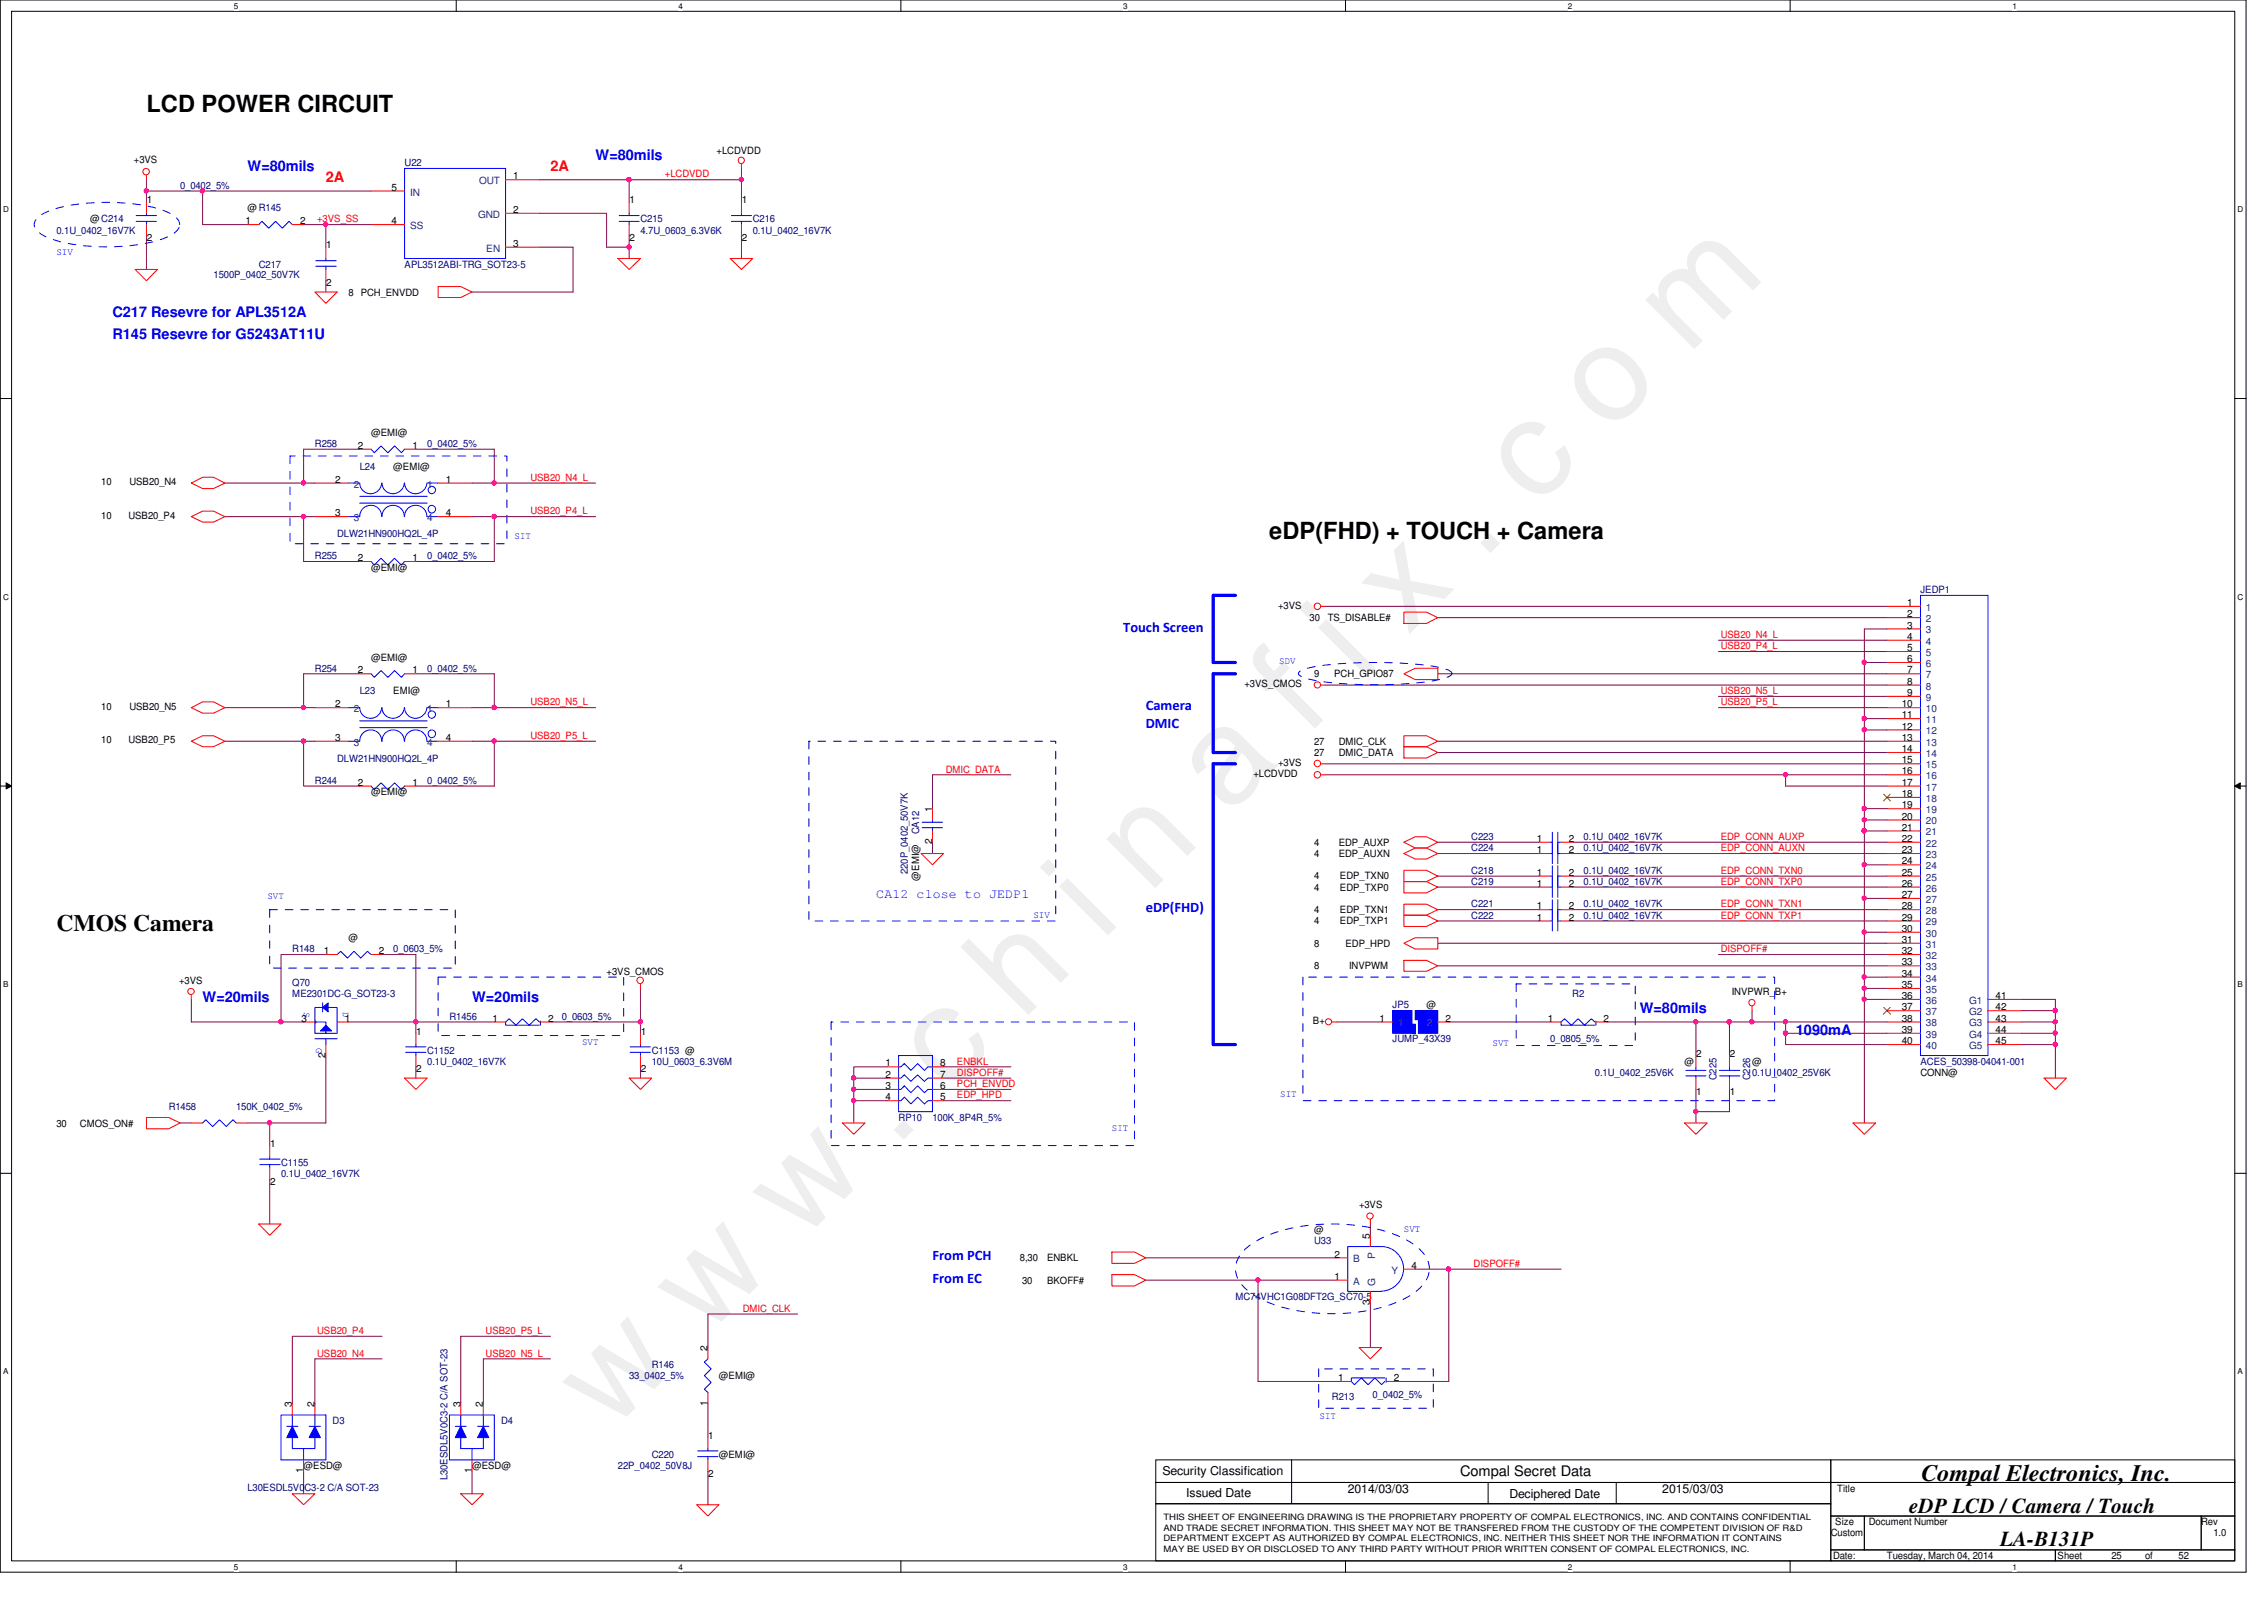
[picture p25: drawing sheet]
<svg xmlns="http://www.w3.org/2000/svg" width="297mm" height="210mm" viewBox="0 0 297 210" stroke-linecap="round" stroke-linejoin="round" font-family="sans-serif">
<defs><g id="words">
<text font-size="17.6" fill="#f0f" x="80.1" y="188" transform="rotate(-45 80.1 188)">w w w . c h i n a f i x . c o m</text>
<g font-size="3.1">
<text x="19.2" y="14.7">LCD POWER CIRCUIT</text>
<text x="166.5" y="70.7">eDP(FHD) + TOUCH + Camera</text>
<text x="7.4" y="122.2">CMOS Camera</text>
<text x="252.1" y="194.3">Compal Electronics, Inc.</text>
</g>
<g font-size="2.8">
<text x="250.5" y="198.5">eDP LCD / Camera / Touch</text>
<text x="262.4" y="202.9">LA-B131P</text>
</g>
<g font-size="1.9" fill="#00f">
<text x="32.5" y="22.4">W=80mils</text>
<text x="78.1" y="21">W=80mils</text>
<text x="14.8" y="41.6">C217 Resevre for APL3512A</text>
<text x="14.8" y="44.5">R145 Resevre for G5243AT11U</text>
<text x="147.4" y="82.8">Touch Screen</text>
<text x="150.3" y="93.2">Camera</text>
<text x="150.3" y="95.5">DMIC</text>
<text x="150.3" y="119.7">eDP(FHD)</text>
<text x="26.6" y="131.4">W=20mils</text>
<text x="61.9" y="131.4">W=20mils</text>
<text x="215.1" y="132.9">W=80mils</text>
<text x="235.6" y="135.7">1090mA</text>
<text x="122.3" y="165.4">From PCH</text>
<text x="122.3" y="168.3">From EC</text>
</g>
<g font-size="1.9" fill="#f00">
<text x="42.8" y="23.9">2A</text>
<text x="72.2" y="22.4">2A</text>
</g>
<text font-size="1.9" x="191.6" y="193.7">Compal Secret Data</text>
<text font-size="1.7" fill="#00f" x="115" y="117.8">CA12 close to JEDP1</text>
<g font-size="1.6">
<text x="152.5" y="193.5">Security Classification</text>
<text x="155.6" y="196.3">Issued Date</text>
<text x="176.8" y="195.9">2014/03/03</text>
<text x="198" y="196.5">Deciphered Date</text>
<text x="218.1" y="195.9">2015/03/03</text>
</g>
<g font-size="1.3">
<text x="17.6" y="21.4">+3VS</text>
<text x="67.3" y="23.5">1</text>
<text x="94" y="20.2">+LCDVDD</text>
<text x="11.9" y="29.2">@C214</text>
<text x="19.3" y="26.7">1</text>
<text x="32.2" y="29.4">1</text>
<text x="32.5" y="27.7">@R145</text>
<text x="39.4" y="29.4">2</text>
<text x="51.3" y="25">5</text>
<text x="51.3" y="29.4">4</text>
<text x="67.3" y="27.9">2</text>
<text x="82.6" y="26.7">1</text>
<text x="97.3" y="26.7">1</text>
<text x="19.3" y="31.7">2</text>
<text x="42.8" y="32.6">1</text>
<text x="67.3" y="32.4">3</text>
<text x="82.6" y="31.7">2</text>
<text x="97.3" y="31.7">2</text>
<text x="42.8" y="37.5">2</text>
<text x="45.7" y="38.8">8 PCH_ENVDD</text>
<text x="46.9" y="58.9">2</text>
<text x="48.7" y="57.2">@EMI@</text>
<text x="54.1" y="58.9">1</text>
<text x="13.3" y="63.7">10</text>
<text x="17" y="63.7">USB20_N4</text>
<text x="44" y="63.3">2</text>
<text x="51.6" y="61.6">@EMI@</text>
<text x="58.5" y="63.3">1</text>
<text x="13.3" y="68.1">10</text>
<text x="16.8" y="68.1">USB20_P4</text>
<text x="44" y="67.7">3</text>
<text x="58.5" y="67.7">4</text>
<text x="46.9" y="73.6">2</text>
<text x="48.7" y="74.8">@EMI@</text>
<text x="54.1" y="73.6">1</text>
<text x="167.7" y="79.9">+3VS</text>
<text x="171.8" y="81.5">30</text>
<text x="174.2" y="81.5">TS_DISABLE#</text>
<text x="250.2" y="79.5">1</text>
<text x="250.2" y="81">2</text>
<text x="250.2" y="82.5">3</text>
<text x="250.2" y="83.9">4</text>
<text x="46.9" y="88.3">2</text>
<text x="48.7" y="86.7">@EMI@</text>
<text x="54.1" y="88.3">1</text>
<text x="172.4" y="88.9">9</text>
<text x="175" y="88.9">PCH_GPIO87</text>
<text x="250.2" y="85.4">5</text>
<text x="250.2" y="86.9">6</text>
<text x="250.2" y="88.3">7</text>
<text x="250.2" y="89.8">8</text>
<text x="13.3" y="93.1">10</text>
<text x="17" y="93.1">USB20_N5</text>
<text x="44" y="92.8">2</text>
<text x="51.6" y="91.1">EMI@</text>
<text x="58.5" y="92.8">1</text>
<text x="163.3" y="90.2">+3VS_CMOS</text>
<text x="249.5" y="92.8">10</text>
<text x="249.5" y="94.2">11</text>
<text x="249.5" y="95.7">12</text>
<text x="250.2" y="91.3">9</text>
<text x="13.3" y="97.5">10</text>
<text x="16.8" y="97.5">USB20_P5</text>
<text x="44" y="97.2">3</text>
<text x="58.5" y="97.2">4</text>
<text x="164.5" y="102">+LCDVDD</text>
<text x="167.7" y="100.5">+3VS</text>
<text x="172.4" y="99.1">27</text>
<text x="172.4" y="97.7">27</text>
<text x="175.6" y="99.1">DMIC_DATA</text>
<text x="175.6" y="97.7">DMIC_CLK</text>
<text x="249.5" y="97.2">13</text>
<text x="249.5" y="98.7">14</text>
<text x="249.5" y="100.2">15</text>
<text x="249.5" y="101.6">16</text>
<text x="46.9" y="103.1">2</text>
<text x="48.7" y="104.3">@EMI@</text>
<text x="54.1" y="103.1">1</text>
<text x="122.3" y="106.6" transform="rotate(-90 122.3 106.6)">1</text>
<text x="249.5" y="103.1">17</text>
<text x="249.5" y="104.6">18</text>
<text x="249.5" y="106">19</text>
<text x="249.5" y="107.5">20</text>
<text x="122.3" y="110.8" transform="rotate(-90 122.3 110.8)">2</text>
<text x="172.4" y="111">4</text>
<text x="172.4" y="112.4">4</text>
<text x="175.6" y="111">EDP_AUXP</text>
<text x="175.6" y="112.4">EDP_AUXN</text>
<text x="201.6" y="111.9">1</text>
<text x="201.6" y="110.4">1</text>
<text x="205.8" y="111.9">2</text>
<text x="205.8" y="110.4">2</text>
<text x="249.5" y="109">21</text>
<text x="249.5" y="110.4">22</text>
<text x="249.5" y="111.9">23</text>
<text x="249.5" y="113.4">24</text>
<text x="120.6" y="115.5" transform="rotate(-90 120.6 115.5)">@EMI@</text>
<text x="172.4" y="119.8">4</text>
<text x="172.4" y="115.4">4</text>
<text x="172.4" y="116.8">4</text>
<text x="175.8" y="119.8">EDP_TXN1</text>
<text x="175.8" y="115.4">EDP_TXN0</text>
<text x="175.8" y="116.8">EDP_TXP0</text>
<text x="201.6" y="114.9">1</text>
<text x="201.6" y="119.3">1</text>
<text x="201.6" y="116.3">1</text>
<text x="205.8" y="114.9">2</text>
<text x="205.8" y="119.3">2</text>
<text x="205.8" y="116.3">2</text>
<text x="249.5" y="114.9">25</text>
<text x="249.5" y="116.3">26</text>
<text x="249.5" y="117.8">27</text>
<text x="249.5" y="119.3">28</text>
<text x="42.5" y="125.2">1</text>
<text x="45.7" y="123.5">@</text>
<text x="49.7" y="125.2">2</text>
<text x="172.4" y="121.2">4</text>
<text x="172.4" y="124.2">8</text>
<text x="175.8" y="121.2">EDP_TXP1</text>
<text x="176.5" y="124.2">EDP_HPD</text>
<text x="201.6" y="120.8">1</text>
<text x="205.8" y="120.8">2</text>
<text x="249.5" y="120.8">29</text>
<text x="249.5" y="122.3">30</text>
<text x="249.5" y="123.7">31</text>
<text x="249.5" y="125.2">32</text>
<text x="23.5" y="129.1">+3VS</text>
<text x="79.6" y="127.9">+3VS_CMOS</text>
<text x="172.4" y="127.2">8</text>
<text x="177" y="127.2">INVPWM</text>
<text x="227.2" y="130.6">INVPWR_B+</text>
<text x="249.5" y="126.7">33</text>
<text x="249.5" y="128.1">34</text>
<text x="249.5" y="129.6">35</text>
<text x="249.5" y="131.1">36</text>
<text x="261.8" y="131.1">41</text>
<text x="39.6" y="134">3</text>
<text x="45.3" y="134">1</text>
<text x="54.6" y="135.7">1</text>
<text x="64.6" y="134">1</text>
<text x="71.9" y="134">2</text>
<text x="84.1" y="135.7">1</text>
<text x="172.3" y="134.4">B+</text>
<text x="181" y="134">1</text>
<text x="187.2" y="132.3">@</text>
<text x="189.7" y="134">2</text>
<text x="203.1" y="134">1</text>
<text x="210.4" y="134">2</text>
<text x="249.5" y="132.5">37</text>
<text x="249.5" y="134">38</text>
<text x="249.5" y="135.5">39</text>
<text x="249.5" y="137">40</text>
<text x="261.8" y="132.5">42</text>
<text x="261.8" y="134">43</text>
<text x="261.8" y="135.5">44</text>
<text x="261.8" y="137">45</text>
<text x="42.7" y="138.8" transform="rotate(-90 42.7 138.8)">2</text>
<text x="54.6" y="140.7">2</text>
<text x="84.1" y="140.7">2</text>
<text x="116.2" y="139.9">1</text>
<text x="116.2" y="141.4">2</text>
<text x="116.2" y="142.9">3</text>
<text x="123.4" y="139.9">8</text>
<text x="123.4" y="141.4">7</text>
<text x="123.4" y="142.9">6</text>
<text x="221" y="139.7">@</text>
<text x="222.5" y="143.6">1</text>
<text x="222.5" y="138.6">2</text>
<text x="226.9" y="143.6">1</text>
<text x="226.9" y="138.6">2</text>
<text x="229.9" y="139.7">@</text>
<text x="252" y="141.1">CONN@</text>
<text x="7.4" y="147.8">30</text>
<text x="10.5" y="147.8">CMOS_ON#</text>
<text x="116.2" y="144.4">4</text>
<text x="123.4" y="144.4">5</text>
<text x="35.4" y="150.5">1</text>
<text x="35.4" y="155.4">2</text>
<text x="172.4" y="161.8">@</text>
<text x="178.3" y="158.5">+3VS</text>
<text x="133.8" y="165.4">8,30</text>
<text x="137.4" y="165.4">ENBKL</text>
<text x="175.1" y="165">2</text>
<text x="175.1" y="167.9">1</text>
<text x="179.7" y="162.5" transform="rotate(-90 179.7 162.5)">5</text>
<text x="185.2" y="166.5">4</text>
<text x="134.1" y="168.4">30</text>
<text x="137.4" y="168.4">BKOFF#</text>
<text x="179.7" y="171.2" transform="rotate(-90 179.7 171.2)">3</text>
<text x="92.8" y="177.2" transform="rotate(-90 92.8 177.2)">2</text>
<text x="38.3" y="184.6" transform="rotate(-90 38.3 184.6)">3</text>
<text x="41.3" y="184.6" transform="rotate(-90 41.3 184.6)">2</text>
<text x="60.4" y="184.6" transform="rotate(-90 60.4 184.6)">3</text>
<text x="63.4" y="184.6" transform="rotate(-90 63.4 184.6)">2</text>
<text x="92.8" y="184.4" transform="rotate(-90 92.8 184.4)">1</text>
<text x="94.3" y="180.9">@EMI@</text>
<text x="175.6" y="181.2">1</text>
<text x="182.9" y="181.2">2</text>
<text x="92.9" y="188.7">1</text>
<text x="94.3" y="191.2">@EMI@</text>
<text x="39.8" y="193.3" transform="rotate(-90 39.8 193.3)">1</text>
<text x="39.8" y="192.7">@ESD@</text>
<text x="61.9" y="193.3" transform="rotate(-90 61.9 193.3)">1</text>
<text x="61.9" y="192.7">@ESD@</text>
<text x="92.9" y="193.7">2</text>
<text x="241" y="195.8">Title</text>
<text x="240.2" y="201.5">Custom</text>
<text x="240.8" y="200.1">Size</text>
<text x="245.2" y="200.1">Document Number</text>
<text x="288.8" y="200.1">Rev</text>
<text x="290.4" y="201.5">1.0</text>
<text x="240.5" y="204.5">Date:</text>
<text x="247.6" y="204.5">Tuesday, March 04, 2014</text>
<text x="270" y="204.5">Sheet</text>
<text x="277" y="204.5">25</text>
<text x="281.4" y="204.5">of</text>
<text x="285.8" y="204.5">52</text>
</g>
<g font-size="1.3" fill="#000080">
<text x="53.1" y="21.8">U22</text>
<text x="23.6" y="24.8">0_0402_5%</text>
<text x="84" y="29.2">C215</text>
<text x="98.8" y="29.2">C216</text>
<text x="7.4" y="30.6">0.1U_0402_16V7K</text>
<text x="33.9" y="35.1">C217</text>
<text x="53.1" y="35.1">APL3512ABI-TRG_SOT23-5</text>
<text x="84" y="30.6">4.7U_0603_6.3V6K</text>
<text x="98.8" y="30.6">0.1U_0402_16V7K</text>
<text x="28" y="36.5">1500P_0402_50V7K</text>
<text x="41.3" y="58.6">R258</text>
<text x="56" y="58.6">0_0402_5%</text>
<text x="47.2" y="61.6">L24</text>
<text x="44.2" y="70.4">DLW21HN900HQ2L_4P</text>
<text x="41.3" y="73.4">R255</text>
<text x="56" y="73.4">0_0402_5%</text>
<text x="252" y="77.8">JEDP1</text>
<text x="41.3" y="88.1">R254</text>
<text x="56" y="88.1">0_0402_5%</text>
<text x="47.2" y="91.1">L23</text>
<text x="44.2" y="99.9">DLW21HN900HQ2L_4P</text>
<text x="41.3" y="102.8">R244</text>
<text x="56" y="102.8">0_0402_5%</text>
<text x="120.6" y="109.5" transform="rotate(-90 120.6 109.5)">CA12</text>
<text x="193" y="111.7">C224</text>
<text x="193" y="110.2">C223</text>
<text x="207.8" y="111.7">0.1U_0402_16V7K</text>
<text x="207.8" y="110.2">0.1U_0402_16V7K</text>
<text x="119.1" y="114.6" transform="rotate(-90 119.1 114.6)">220P_0402_50V7K</text>
<text x="193" y="114.6">C218</text>
<text x="193" y="119">C221</text>
<text x="193" y="116.1">C219</text>
<text x="207.8" y="114.6">0.1U_0402_16V7K</text>
<text x="207.8" y="119">0.1U_0402_16V7K</text>
<text x="207.8" y="116.1">0.1U_0402_16V7K</text>
<text x="38.4" y="124.9">R148</text>
<text x="51.6" y="124.9">0_0603_5%</text>
<text x="193" y="120.5">C222</text>
<text x="207.8" y="120.5">0.1U_0402_16V7K</text>
<text x="38.4" y="129.4">Q70</text>
<text x="38.4" y="130.9">ME2301DC-G_SOT23-3</text>
<text x="206.3" y="130.9">R2</text>
<text x="59" y="133.8">R1456</text>
<text x="73.7" y="133.8">0_0603_5%</text>
<text x="182.7" y="132.3">JP5</text>
<text x="182.7" y="136.7">JUMP_43X39</text>
<text x="203.4" y="136.7">0_0805_5%</text>
<text x="56" y="138.2">C1152</text>
<text x="56" y="139.7">0.1U_0402_16V7K</text>
<text x="85.5" y="138.2">C1153 @</text>
<text x="85.5" y="139.7">10U_0603_6.3V6M</text>
<text x="209.3" y="141.1">0.1U_0402_25V6K</text>
<text x="225.2" y="141.7" transform="rotate(-90 225.2 141.7)">C225</text>
<text x="229.6" y="141.7" transform="rotate(-90 229.6 141.7)">C226</text>
<text x="229.9" y="141.1">0.1U_0402_25V6K</text>
<text x="252" y="139.7">ACES_50398-04041-001</text>
<text x="22.1" y="145.6">R1458</text>
<text x="31" y="145.6">150K_0402_5%</text>
<text x="117.9" y="147">RP10</text>
<text x="122.3" y="147">100K_8P4R_5%</text>
<text x="36.9" y="153">C1155</text>
<text x="36.9" y="154.4">0.1U_0402_16V7K</text>
<text x="172.4" y="163.2">U33</text>
<text x="162.1" y="170.6">MC74VHC1G08DFT2G_SC70-5</text>
<text x="85.5" y="179.5">R146</text>
<text x="82.5" y="180.9">33_0402_5%</text>
<text x="174.7" y="183.7">R213</text>
<text x="180.1" y="183.4">0_0402_5%</text>
<text x="43.6" y="186.8">D3</text>
<text x="65.7" y="186.8">D4</text>
<text x="85.5" y="191.2">C220</text>
<text x="32.5" y="195.7">L30ESDL5V0C3-2 C/A SOT-23</text>
<text x="58.7" y="194.2" transform="rotate(-90 58.7 194.2)">L30ESDL5V0C3-2 C/A SOT-23</text>
<text x="81.1" y="192.7">22P_0402_50V8J</text>
</g>
<g font-size="1.3" fill="#f00">
<text x="87.2" y="23.3">+LCDVDD</text>
<text x="41.6" y="29.2">+3VS_SS</text>
<text x="69.6" y="63.1">USB20_N4_L</text>
<text x="69.6" y="67.5">USB20_P4_L</text>
<text x="225.8" y="83.7">USB20_N4_L</text>
<text x="225.8" y="85.2">USB20_P4_L</text>
<text x="69.6" y="92.5">USB20_N5_L</text>
<text x="225.8" y="91.1">USB20_N5_L</text>
<text x="225.8" y="92.5">USB20_P5_L</text>
<text x="69.6" y="96.9">USB20_P5_L</text>
<text x="124.1" y="101.3">DMIC_DATA</text>
<text x="225.8" y="111.7">EDP_CONN_AUXN</text>
<text x="225.8" y="110.2">EDP_CONN_AUXP</text>
<text x="225.8" y="119">EDP_CONN_TXN1</text>
<text x="225.8" y="114.6">EDP_CONN_TXN0</text>
<text x="225.8" y="116.1">EDP_CONN_TXP0</text>
<text x="225.8" y="120.5">EDP_CONN_TXP1</text>
<text x="225.8" y="124.9">DISPOFF#</text>
<text x="125.6" y="139.7">ENBKL</text>
<text x="125.6" y="141.1">DISPOFF#</text>
<text x="125.6" y="142.6">PCH_ENVDD</text>
<text x="125.6" y="144.1">EDP_HPD</text>
<text x="193.3" y="166.2">DISPOFF#</text>
<text x="97.4" y="172.1">DMIC_CLK</text>
<text x="41.6" y="178">USB20_N4</text>
<text x="41.6" y="175">USB20_P4</text>
<text x="63.7" y="175">USB20_P5_L</text>
<text x="63.7" y="178">USB20_N5_L</text>
</g>
<g font-size="1.3" fill="#004080">
<text x="53.8" y="25.7">IN</text>
<text x="62.7" y="28.6">GND</text>
<text x="62.9" y="24.2">OUT</text>
<text x="53.8" y="30.1">SS</text>
<text x="63.8" y="33">EN</text>
<text x="46.4" y="64">2</text>
<text x="56" y="64">1</text>
<text x="46.4" y="68.4">3</text>
<text x="56" y="68.4">4</text>
<text x="252.7" y="80.1">1</text>
<text x="252.7" y="81.6">2</text>
<text x="252.7" y="83.1">3</text>
<text x="252.7" y="84.6">4</text>
<text x="252.7" y="86.1">5</text>
<text x="252.7" y="87.5">6</text>
<text x="252.7" y="89">7</text>
<text x="46.4" y="93.4">2</text>
<text x="56" y="93.4">1</text>
<text x="252.7" y="90.5">8</text>
<text x="252.7" y="91.9">9</text>
<text x="252.7" y="93.4">10</text>
<text x="252.7" y="94.9">11</text>
<text x="46.4" y="97.8">3</text>
<text x="56" y="97.8">4</text>
<text x="252.7" y="96.4">12</text>
<text x="252.7" y="97.8">13</text>
<text x="252.7" y="99.3">14</text>
<text x="252.7" y="100.8">15</text>
<text x="252.7" y="102.2">16</text>
<text x="252.7" y="103.7">17</text>
<text x="252.7" y="105.2">18</text>
<text x="252.7" y="106.7">19</text>
<text x="252.7" y="108.2">20</text>
<text x="252.7" y="109.6">21</text>
<text x="252.7" y="111.1">22</text>
<text x="252.7" y="112.6">23</text>
<text x="252.7" y="114">24</text>
<text x="252.7" y="115.5">25</text>
<text x="252.7" y="117">26</text>
<text x="252.7" y="118.4">27</text>
<text x="252.7" y="119.9">28</text>
<text x="252.7" y="121.4">29</text>
<text x="252.7" y="122.9">30</text>
<text x="252.7" y="124.3">31</text>
<text x="252.7" y="125.8">32</text>
<text x="252.7" y="127.3">33</text>
<text x="252.7" y="128.8">34</text>
<text x="252.7" y="130.3">35</text>
<text x="252.7" y="131.7">36</text>
<text x="258.4" y="131.7">G1</text>
<text x="183.4" y="134.7">1</text>
<text x="187.2" y="134.7">2</text>
<text x="252.7" y="133.2">37</text>
<text x="252.7" y="134.7">38</text>
<text x="252.7" y="136.1">39</text>
<text x="252.7" y="137.6">40</text>
<text x="258.4" y="133.2">G2</text>
<text x="258.4" y="134.7">G3</text>
<text x="258.4" y="136.1">G4</text>
<text x="258.4" y="137.6">G5</text>
<text x="177.5" y="165.6">B</text>
<text x="180.4" y="165.1" transform="rotate(-90 180.4 165.1)">P</text>
<text x="182.6" y="167.1">Y</text>
<text x="177.5" y="168.5">A</text>
<text x="180.4" y="168.7" transform="rotate(-90 180.4 168.7)">G</text>
</g>
<g font-size="1.3" fill="#00f">
<text x="7.4" y="33.5">SIV</text>
<text x="67.5" y="70.7">SIT</text>
<text x="167.8" y="87.1">SDV</text>
<text x="35.1" y="117.9">SVT</text>
<text x="135.6" y="120.4">SIV</text>
<text x="39.9" y="132.8" transform="rotate(90 39.9 132.8)">S</text>
<text x="41.5" y="137.5" transform="rotate(90 41.5 137.5)">G</text>
<text x="45" y="132.8" transform="rotate(90 45 132.8)">D</text>
<text x="76.4" y="137">SVT</text>
<text x="195.8" y="137.2">SVT</text>
<text x="168" y="144">SIT</text>
<text x="145.9" y="148.4">SIT</text>
<text x="184.2" y="161.6">SVT</text>
<text x="173.1" y="186.1">SIT</text>
</g>
<g font-size="1.1">
<text x="30.7" y="1.1">5</text>
<text x="89" y="1.1">4</text>
<text x="147.4" y="1.1">3</text>
<text x="205.7" y="1.1">2</text>
<text x="264" y="1.1">1</text>
<text x=".4" y="27.9">D</text>
<text x="293.6" y="27.9">D</text>
<text x=".4" y="78.7">C</text>
<text x="293.6" y="78.7">C</text>
<text x=".4" y="129.5">B</text>
<text x="293.6" y="129.5">B</text>
<text x=".4" y="180.3">A</text>
<text x="293.6" y="180.3">A</text>
<text x="152.7" y="203.6">MAY BE USED BY OR DISCLOSED TO ANY THIRD PARTY WITHOUT PRIOR WRITTEN CONSENT OF COMPAL ELECTRONICS, INC.</text>
<text x="152.7" y="202.2">DEPARTMENT EXCEPT AS AUTHORIZED BY COMPAL ELECTRONICS, INC. NEITHER THIS SHEET NOR THE INFORMATION IT CONTAINS</text>
<text x="152.7" y="199.4">THIS SHEET OF ENGINEERING DRAWING IS THE PROPRIETARY PROPERTY OF COMPAL ELECTRONICS, INC. AND CONTAINS CONFIDENTIAL</text>
<text x="152.7" y="200.8">AND TRADE SECRET INFORMATION. THIS SHEET MAY NOT BE TRANSFERED FROM THE CUSTODY OF THE COMPETENT DIVISION OF R&amp;D</text>
<text x="30.7" y="205.9">5</text>
<text x="89" y="205.9">4</text>
<text x="147.4" y="205.9">3</text>
<text x="205.7" y="205.9">2</text>
<text x="264" y="205.9">1</text>
</g>
</g></defs>
<path d="M0 0h294.7v206.3h-294.7zM1.5 1.5h291.7v203.3h-291.7z" fill="none" stroke="#000" stroke-width=".13"/>
<g fill="#fff">
<path d="M30.7 .2h.6v1.2h-.6z"/>
<path d="M30.7 204.9h.6v1.2h-.6z"/>
</g>
<path d="M59.9 0v1.5M59.9 204.8v1.5" fill="none" stroke="#000" stroke-width=".13"/>
<g fill="#fff">
<path d="M89 .2h.6v1.2h-.6z"/>
<path d="M89 204.9h.6v1.2h-.6z"/>
</g>
<path d="M118.2 0v1.5M118.2 204.8v1.5" fill="none" stroke="#000" stroke-width=".13"/>
<g fill="#fff">
<path d="M147.4 .2h.6v1.2h-.6z"/>
<path d="M147.4 204.9h.6v1.2h-.6z"/>
</g>
<path d="M176.5 0v1.5M176.5 204.8v1.5" fill="none" stroke="#000" stroke-width=".13"/>
<g fill="#fff">
<path d="M205.7 .2h.6v1.2h-.6z"/>
<path d="M205.7 204.9h.6v1.2h-.6z"/>
</g>
<path d="M234.9 0v1.5M234.9 204.8v1.5" fill="none" stroke="#000" stroke-width=".13"/>
<g fill="#fff">
<path d="M264 .2h.6v1.2h-.6z"/>
<path d="M264 204.9h.6v1.2h-.6z"/>
<path d="M.4 26.9h.8v1.2h-.8z"/>
<path d="M293.6 26.9h.7v1.2h-.7z"/>
<path d="M.4 77.7h.8v1.2h-.8z"/>
<path d="M293.6 77.7h.7v1.2h-.7z"/>
</g>
<path d="M0 52.3h1.5M293.2 52.3h1.5" fill="none" stroke="#000" stroke-width=".13"/>
<g fill="#fff">
<path d="M.4 128.5h.7v1.2h-.7z"/>
<path d="M293.6 128.5h.7v1.2h-.7z"/>
</g>
<path d="M0 103.1h1.5M.8 102.7l.7 .4-.7 .4zM293.2 103.1l.7-.4v.8zM293.2 103.1h1.5" fill="none" stroke="#000" stroke-width=".13"/>
<path d="M.8 102.7l.7 .4-.7 .4zM293.2 103.1l.7-.4v.8z" fill="#000"/>
<g fill="#fff">
<path d="M.4 179.3h.7v1.2h-.7z"/>
<path d="M293.6 179.3h.7v1.2h-.7z"/>
</g>
<path d="M0 153.9h1.5M293.2 153.9h1.5" fill="none" stroke="#000" stroke-width=".13"/>
<path d="M39.8 29.5h3M70.8 23.6h11.7M97.3 23.6v2.9M41.3 178.3h8.8M39.8 193v3M61.9 193v3" fill="none" stroke="#800040" stroke-width=".13"/>
<circle cx="97.2" cy="23.6" r=".29" fill="#f0f"/>
<circle cx="97.2" cy="23.6" r=".29" fill="none" stroke="#f0f" stroke-width=".13"/>
<path d="M82.5 23.6h14.8" fill="none" stroke="#800040" stroke-width=".13"/>
<circle cx="82.5" cy="23.6" r=".29" fill="#f0f"/>
<circle cx="82.5" cy="23.6" r=".29" fill="none" stroke="#f0f" stroke-width=".13"/>
<path d="M19.2 30.9v4.4M26.6 25.1v4.4M42.8 36.8v1.5M48.7 29.5h-5.9v2.9M61.9 38.3h13.3M82.5 23.6v2.9M97.3 22.1v1.5M38.4 175.3v8.9M92.9 193v4.4" fill="none" stroke="#800040" stroke-width=".13"/>
<circle cx="42.7" cy="29.4" r=".29" fill="#f0f"/>
<circle cx="42.7" cy="29.4" r=".29" fill="none" stroke="#f0f" stroke-width=".13"/>
<path d="M19.2 23.6v1.5M234.3 134.1h13.3M234.3 137h13.3M244.6 128.2v1.5h3M63.4 178.3v5.9" fill="none" stroke="#800040" stroke-width=".13"/>
<circle cx="244.6" cy="128.2" r=".29" fill="#f0f"/>
<circle cx="244.6" cy="128.2" r=".29" fill="none" stroke="#f0f" stroke-width=".13"/>
<path d="M19.2 25.1h7.4M26.6 29.5h5.9M269.7 137v4.4" fill="none" stroke="#800040" stroke-width=".13"/>
<circle cx="19.2" cy="25" r=".29" fill="#f0f"/>
<circle cx="19.2" cy="25" r=".29" fill="none" stroke="#f0f" stroke-width=".13"/>
<path d="M19.2 25.1v1.4M26.6 25.1h22.1" fill="none" stroke="#800040" stroke-width=".13"/>
<circle cx="26.6" cy="25" r=".29" fill="#f0f"/>
<circle cx="26.6" cy="25" r=".29" fill="none" stroke="#f0f" stroke-width=".13"/>
<path d="M188.6 81h59M265.2 135.6h4.5" fill="none" stroke="#800040" stroke-width=".13"/>
<circle cx="269.6" cy="135.5" r=".29" fill="#f0f"/>
<circle cx="269.6" cy="135.5" r=".29" fill="none" stroke="#f0f" stroke-width=".13"/>
<path d="M244.6 95.8v10.3" fill="none" stroke="#800040" stroke-width=".13"/>
<circle cx="244.6" cy="95.7" r=".29" fill="#f0f"/>
<circle cx="244.6" cy="95.7" r=".29" fill="none" stroke="#f0f" stroke-width=".13"/>
<path d="M244.6 106.1v1.5" fill="none" stroke="#800040" stroke-width=".13"/>
<circle cx="244.6" cy="106.1" r=".29" fill="#f0f"/>
<circle cx="244.6" cy="106.1" r=".29" fill="none" stroke="#f0f" stroke-width=".13"/>
<path d="M265.2 132.6h4.5M269.7 134.1v1.5" fill="none" stroke="#800040" stroke-width=".13"/>
<circle cx="269.6" cy="132.6" r=".29" fill="#f0f"/>
<circle cx="269.6" cy="132.6" r=".29" fill="none" stroke="#f0f" stroke-width=".13"/>
<path d="M265.2 134.1h4.5" fill="none" stroke="#800040" stroke-width=".13"/>
<circle cx="269.6" cy="134" r=".29" fill="#f0f"/>
<circle cx="269.6" cy="134" r=".29" fill="none" stroke="#f0f" stroke-width=".13"/>
<path d="M265.2 137h4.5" fill="none" stroke="#800040" stroke-width=".13"/>
<circle cx="269.6" cy="137" r=".29" fill="#f0f"/>
<circle cx="269.6" cy="137" r=".29" fill="none" stroke="#f0f" stroke-width=".13"/>
<path d="M244.6 131.1v16.2M265.2 131.1h4.5" fill="none" stroke="#800040" stroke-width=".13"/>
<circle cx="244.6" cy="131.1" r=".29" fill="#f0f"/>
<circle cx="244.6" cy="131.1" r=".29" fill="none" stroke="#f0f" stroke-width=".13"/>
<path d="M173.9 101.6h73.7M234.3 103.1h13.3M244.6 106.1h3M244.6 107.6h3" fill="none" stroke="#800040" stroke-width=".13"/>
<circle cx="244.6" cy="107.5" r=".29" fill="#f0f"/>
<circle cx="244.6" cy="107.5" r=".29" fill="none" stroke="#f0f" stroke-width=".13"/>
<path d="M244.6 107.6v1.4h3" fill="none" stroke="#800040" stroke-width=".13"/>
<circle cx="244.6" cy="109" r=".29" fill="#f0f"/>
<circle cx="244.6" cy="109" r=".29" fill="none" stroke="#f0f" stroke-width=".13"/>
<path d="M244.6 129.7v1.4h3" fill="none" stroke="#800040" stroke-width=".13"/>
<circle cx="244.6" cy="129.6" r=".29" fill="#f0f"/>
<circle cx="244.6" cy="129.6" r=".29" fill="none" stroke="#f0f" stroke-width=".13"/>
<path d="M188.6 97.2h59M247.6 82.5h-3v4.4h3M247.6 94.3h-3v1.5h3M269.7 135.6v1.4M269.7 131.1v3M38.4 175.3h11.7M41.3 178.3v5.9M60.5 175.3h11.7" fill="none" stroke="#800040" stroke-width=".13"/>
<circle cx="244.6" cy="94.3" r=".29" fill="#f0f"/>
<circle cx="244.6" cy="94.3" r=".29" fill="none" stroke="#f0f" stroke-width=".13"/>
<path d="M244.6 86.9v7.4" fill="none" stroke="#800040" stroke-width=".13"/>
<circle cx="244.6" cy="86.9" r=".29" fill="#f0f"/>
<circle cx="244.6" cy="86.9" r=".29" fill="none" stroke="#f0f" stroke-width=".13"/>
<path d="M29.5 97.2h10.3M29.5 92.8h10.3M64.9 97.2h13.2M225.5 91.4h22.1M225.5 92.8h22.1M173.9 100.2h73.7M60.5 175.3v8.9M63.4 178.3h8.8" fill="none" stroke="#800040" stroke-width=".13"/>
<circle cx="64.8" cy="97.2" r=".29" fill="#f0f"/>
<circle cx="64.8" cy="97.2" r=".29" fill="none" stroke="#f0f" stroke-width=".13"/>
<path d="M64.9 92.8h13.2" fill="none" stroke="#800040" stroke-width=".13"/>
<circle cx="64.8" cy="92.8" r=".29" fill="#f0f"/>
<circle cx="64.8" cy="92.8" r=".29" fill="none" stroke="#f0f" stroke-width=".13"/>
<path d="M41.3 97.2h-1.5v5.9h7.4M64.9 97.2v5.9h-10.3" fill="none" stroke="#800040" stroke-width=".13"/>
<circle cx="39.8" cy="97.2" r=".29" fill="#f0f"/>
<circle cx="39.8" cy="97.2" r=".29" fill="none" stroke="#f0f" stroke-width=".13"/>
<path d="M47.2 88.4h-7.4v4.4h1.5" fill="none" stroke="#800040" stroke-width=".13"/>
<circle cx="39.8" cy="92.8" r=".29" fill="#f0f"/>
<circle cx="39.8" cy="92.8" r=".29" fill="none" stroke="#f0f" stroke-width=".13"/>
<path d="M54.6 88.4h10.3v4.4h-3M61.9 97.2h3M54.6 134.1h10.3" fill="none" stroke="#800040" stroke-width=".13"/>
<circle cx="54.5" cy="134" r=".29" fill="#f0f"/>
<circle cx="54.5" cy="134" r=".29" fill="none" stroke="#f0f" stroke-width=".13"/>
<path d="M25.1 131.1v3M54.6 134.1v1.5M54.6 140v1.4M42.8 147.3h-7.4v3" fill="none" stroke="#800040" stroke-width=".13"/>
<circle cx="35.4" cy="147.3" r=".29" fill="#f0f"/>
<circle cx="35.4" cy="147.3" r=".29" fill="none" stroke="#f0f" stroke-width=".13"/>
<path d="M206.3 119.3h41.3M206.3 114.9h41.3M206.3 116.4h41.3M206.3 112h41.3M206.3 110.5h41.3M244.6 109v4.5h3M36.9 134.1h2.9M42.8 138.5v8.8M206.3 120.8h41.3M23.6 147.3h1.5M32.5 147.3h2.9M35.4 154.7v5.9" fill="none" stroke="#800040" stroke-width=".13"/>
<circle cx="244.6" cy="109" r=".29" fill="#f0f"/>
<circle cx="244.6" cy="109" r=".29" fill="none" stroke="#f0f" stroke-width=".13"/>
<path d="M244.6 113.5v4.4h3" fill="none" stroke="#800040" stroke-width=".13"/>
<circle cx="244.6" cy="113.4" r=".29" fill="#f0f"/>
<circle cx="244.6" cy="113.4" r=".29" fill="none" stroke="#f0f" stroke-width=".13"/>
<path d="M244.6 117.9v4.4h3" fill="none" stroke="#800040" stroke-width=".13"/>
<circle cx="244.6" cy="117.8" r=".29" fill="#f0f"/>
<circle cx="244.6" cy="117.8" r=".29" fill="none" stroke="#f0f" stroke-width=".13"/>
<path d="M29.5 67.8h10.3M29.5 63.4h10.3M61.9 63.4h3M61.9 67.8h16.2M45.7 134.1h8.9" fill="none" stroke="#800040" stroke-width=".13"/>
<circle cx="64.8" cy="67.8" r=".29" fill="#f0f"/>
<circle cx="64.8" cy="67.8" r=".29" fill="none" stroke="#f0f" stroke-width=".13"/>
<path d="M64.9 63.4h13.2" fill="none" stroke="#800040" stroke-width=".13"/>
<circle cx="64.8" cy="63.3" r=".29" fill="#f0f"/>
<circle cx="64.8" cy="63.3" r=".29" fill="none" stroke="#f0f" stroke-width=".13"/>
<path d="M41.3 67.8h-1.5v5.9h7.4M64.9 67.8v5.9h-10.3" fill="none" stroke="#800040" stroke-width=".13"/>
<circle cx="39.8" cy="67.8" r=".29" fill="#f0f"/>
<circle cx="39.8" cy="67.8" r=".29" fill="none" stroke="#f0f" stroke-width=".13"/>
<path d="M47.2 58.9h-7.4v4.5h1.5" fill="none" stroke="#800040" stroke-width=".13"/>
<circle cx="39.8" cy="63.3" r=".29" fill="#f0f"/>
<circle cx="39.8" cy="63.3" r=".29" fill="none" stroke="#f0f" stroke-width=".13"/>
<path d="M54.6 58.9h10.3v4.5M188.6 123.7h59M188.6 126.7h59M225.5 125.2h22.1M244.6 122.3v5.9h3" fill="none" stroke="#800040" stroke-width=".13"/>
<circle cx="244.6" cy="122.3" r=".29" fill="#f0f"/>
<circle cx="244.6" cy="122.3" r=".29" fill="none" stroke="#f0f" stroke-width=".13"/>
<path d="M173.9 79.5h73.7M173.9 89.9h73.7M188.6 88.4h59M188.6 98.7h59M225.5 84h22.1M225.5 85.5h22.1M42.8 125.2h-5.9v8.9M234.3 135.6h13.3" fill="none" stroke="#800040" stroke-width=".13"/>
<circle cx="36.8" cy="134" r=".29" fill="#f0f"/>
<circle cx="36.8" cy="134" r=".29" fill="none" stroke="#f0f" stroke-width=".13"/>
<path d="M25.1 134.1h11.8M50.1 125.2h4.5v8.9" fill="none" stroke="#800040" stroke-width=".13"/>
<g fill="none" stroke="#f00" stroke-width=".13">
<path d="M17.7 35.3h3l-1.5 1.5zM19.2 23v.6M41.3 38.3h2.9l-1.4 1.5zM57.5 37.6h3l1.4 .7-1.4 .7h-3zM97.3 21.5v.6M25.1 67.8l1.5-.7h1.4l1.5 .7-1.5 .7h-1.4zM25.1 63.4l1.5-.8h1.4l1.5 .8-1.5 .7h-1.4zM25.1 97.2l1.5-.7h1.4l1.5 .7-1.5 .8h-1.4zM25.1 92.8l1.5-.7h1.4l1.5 .7-1.5 .8h-1.4zM25.1 130.5v.6M19.2 146.6h2.9l1.5 .7-1.5 .8h-2.9zM53.1 141.4h2.9l-1.4 1.5z"/>
<path d="M243.1 147.3h3l-1.5 1.5zM268.2 141.4h2.9l-1.4 1.5zM33.9 160.6h3l-1.5 1.5zM38.4 196h2.9l-1.5 1.4zM60.5 196h2.9l-1.5 1.4zM91.4 197.4h2.9l-1.4 1.5z"/>
<circle cx="19.2" cy="22.5" r=".43"/>
<circle cx="97.2" cy="21" r=".42"/>
<circle cx="25.1" cy="130.1" r=".42"/>
</g>
<g fill="none" stroke="#000" stroke-width=".13">
<path d="M151.6 191.5h88.6v3h-88.6zM151.6 194.5h88.6v2.8h-88.6zM151.6 197.3h88.6v7.5h-88.6zM169.5 191.5v5.8M195.2 194.5v2.8M212 194.5v2.8M240.2 191.5h53v3h-53zM240.2 194.5h53v4.4h-53zM240.2 198.9h4.4v4.4h-4.4zM244.6 198.9h44.2v4.4h-44.2zM288.8 198.9h4.4v4.4h-4.4zM240.2 203.3h29.5v1.5h-29.5z"/>
<path d="M269.7 203.3h23.5v1.5h-23.5z"/>
</g>
<path d="M159.2 100.2v36.8" fill="none" stroke="#00f" stroke-width=".42"/>
<path d="M4.9 28.6a9.6 9.6 0 0 1 5.1-1.8 27.5 27.5 0 0 1 11.2 .7 3.8 3.8 0 0 1 2.3 1.5 1.32 1.32 0 0 1-.8 1.7 14.1 14.1 0 0 1-5.9 1.6 25.6 25.6 0 0 1-10-.9 3.8 3.8 0 0 1-2.2-1.5l-.1-.4 .1-.5zM38.1 59.8h28.4v11.5h-28.4zM106.1 97.2h32.4v23.6h-32.4zM35.4 119.3h24.3v7.7h-24.3zM57.5 128.2h24.3v7.7h-24.3zM109 134.1h39.8v16.2h-39.8zM170.9 128.2h61.9v16.2h-61.9z" fill="none" stroke="#00f" stroke-width=".13" stroke-dasharray="1 1 1 1 1 1 1 1"/>
<path d="M63.4 187.1l.7 1.5h-1.4z" fill="#00f"/>
<path d="M59 185.6h5.9v5.9h-5.9zM60.5 185.6v1.5M63.4 188.6v1.4h-1.5v1.5M63.4 185.6v1.5M63.4 187.1l.7 1.5h-1.4z" fill="none" stroke="#00f" stroke-width=".13"/>
<path d="M60.5 187.1l.7 1.5h-1.5z" fill="#00f"/>
<g fill="none" stroke="#00f" stroke-width=".13">
<path d="M48.7 73.7l.4 .4 .9-.9 .9 .9 .9-.9 .9 .9 .4-.4M45.7 97.2h1.5a1.44 1.44 0 0 1 1.4-1.4 1.44 1.44 0 0 1 1.5 1.4M47.2 94.6h8.8M47.2 95.5h8.8M50.1 92.8a1.44 1.44 0 0 1-1.5 1.4 1.44 1.44 0 0 1-1.4-1.4h-1.5M50.1 97.2a1.46 1.46 0 0 1 1.5-1.4 1.46 1.46 0 0 1 1.4 1.4M53 92.8a1.46 1.46 0 0 1-1.4 1.4 1.46 1.46 0 0 1-1.5-1.4M53.1 97.2a1.46 1.46 0 0 1 1.4-1.4 1.46 1.46 0 0 1 1.5 1.4M56 92.8a1.46 1.46 0 0 1-1.5 1.4 1.46 1.46 0 0 1-1.4-1.4M56 92.8h1.5M56 97.2h1.5M44.2 125.2l.5-.4 .9 .9 .8-.9 .9 .9 .9-.9 .5 .4"/>
<path d="M53.2 138.1h2.7M53.2 137.3h2.7M54.6 137v.3M54.6 138.1v.4M70.8 134.1l-.5-.5-.9 .9-.9-.9-.8 .9-.9-.9-.5 .5v.4h4.5M59.7 187.1h1.5M60.5 187.1l.7 1.5h-1.5zM60.5 188.6v1.4h1.4M62.7 187.1h1.4"/>
<circle cx="56.6" cy="96.3" r=".5"/>
<circle cx="56.7" cy="93.7" r=".49"/>
</g>
<g fill="none" stroke="#f00" stroke-width=".13">
<path d="M47.2 73.7h1.5M53.1 73.7h1.5M41.3 92.8h4.4M41.3 97.2h4.4M57.5 92.8h4.4M57.5 97.2h4.4M42.8 125.2h1.4M48.7 125.2h1.4M54.6 135.6v1.4M54.6 138.5v1.5M64.9 134.1h1.4M60.5 184.2v1.4"/>
<path d="M61.9 191.5v1.5M63.4 184.2v1.4"/>
</g>
<path d="M42.8 134.5l.7 .8h-1.5z" fill="#00f"/>
<path d="M42.8 134.5l.7 .8h-1.5z" fill="none" stroke="#00f" stroke-width=".13"/>
<path d="M42.3 132.2l.8-.6v1.2z" fill="#00f"/>
<path d="M33.9 29.5l.5-.5 .9 .9 .9-.9 .8 .9 .9-.9 .5 .5M48.7 58.9l.4 .5 .9-.9 .9 .9 .9-.9 .9 .9 .4-.5M41.3 136.3h2.9M42.3 132.2l.8-.6v1.2zM42.3 132.2h-1v1.9v-.2h.1v.3h-.1M42.3 131.6v1.2M42.8 136.3v.7M43.1 132.2h1.1v3.4h-2.9v-1.5h1.5v1.5" fill="none" stroke="#00f" stroke-width=".13"/>
<path d="M32.5 29.5h1.4M38.4 29.5h1.4M47.2 58.9h1.5M53.1 58.9h1.5M39.8 134.1h1.5M42.8 137v1.5M44.2 134.1h1.5" fill="none" stroke="#f00" stroke-width=".13"/>
<path d="M41.3 187.1l.7 1.5h-1.4z" fill="#00f"/>
<path d="M36.9 185.6h5.9v5.9h-5.9zM38.4 185.6v1.5M41.3 188.6v1.4h-1.5v1.5M41.3 185.6v1.5M41.3 187.1l.7 1.5h-1.4z" fill="none" stroke="#00f" stroke-width=".13"/>
<path d="M38.4 187.1l.7 1.5h-1.5z" fill="#00f"/>
<g fill="none" stroke="#00f" stroke-width=".13">
<path d="M17.9 29h2.6M17.9 28.3h2.6M19.2 28v.3M19.2 29v.5M41.4 34.9h2.7M41.4 34.2h2.7M42.8 33.9v.3M42.8 34.9v.4M53.1 22.1h13.2v11.8h-13.2zM45.7 63.4h1.5a1.44 1.44 0 0 0 1.4 1.4 1.44 1.44 0 0 0 1.5-1.4M45.7 67.8h1.5a1.44 1.44 0 0 1 1.4-1.5 1.44 1.44 0 0 1 1.5 1.5M47.2 65.1h8.8"/>
<path d="M47.2 66h8.8M50.1 67.8a1.46 1.46 0 0 1 1.5-1.5 1.46 1.46 0 0 1 1.4 1.5M50.1 63.4a1.46 1.46 0 0 0 1.5 1.4 1.46 1.46 0 0 0 1.4-1.4M53.1 67.8a1.46 1.46 0 0 1 1.4-1.5 1.46 1.46 0 0 1 1.5 1.5M53.1 63.4a1.46 1.46 0 0 0 1.4 1.4 1.46 1.46 0 0 0 1.5-1.4M56 63.4h1.5M56 67.8h1.5M252 78.1h8.8v60.4h-8.8zM48.7 88.4l.4 .5 .9-.9 .9 .9 .9-.9 .9 .9 .4-.5M48.7 103.1l.4 .5 .9-.9 .9 .9 .9-.9 .9 .9 .4-.5M26.6 147.3l.4-.4 .9 .9 .9-.9 .9 .9 .9-.9 .4 .4M34.1 152.8h2.6"/>
<path d="M34.1 152.1h2.6M35.4 151.8v.3M35.4 152.8v.4M37.6 187.1h1.5M38.4 187.1l.7 1.5h-1.5zM38.4 188.6v1.4h1.4M40.6 187.1h1.4"/>
<circle cx="56.6" cy="66.8" r=".5"/>
<circle cx="56.7" cy="64.3" r=".49"/>
</g>
<g fill="none" stroke="#f00" stroke-width=".13">
<path d="M19.2 26.5v1.5M19.2 29.5v1.4M42.8 32.4v1.5M42.8 35.3v1.5M48.7 25.1h4.4M48.7 29.5h4.4M66.3 23.6h4.5M66.3 32.4h4.5M66.3 28h4.5M41.3 63.4h4.4M41.3 67.8h4.4M57.5 63.4h4.4"/>
<path d="M57.5 67.8h4.4M247.6 79.5h4.4M47.2 88.4h1.5M53.1 88.4h1.5M247.6 88.4h4.4M247.6 81h4.4M247.6 82.5h4.4M247.6 84h4.4M247.6 85.5h4.4M247.6 86.9h4.4M247.6 89.9h4.4M247.6 91.4h4.4"/>
<path d="M247.6 92.8h4.4M247.6 94.3h4.4M247.6 95.8h4.4M247.6 97.2h4.4M247.6 98.7h4.4M47.2 103.1h1.5M53.1 103.1h1.5M247.6 103.1h4.4M247.6 100.2h4.4M247.6 101.6h4.4M247.6 104.6h4.4M247.6 106.1h4.4"/>
<path d="M247.6 107.6h4.4M247.6 109h4.4M247.6 110.5h4.4M247.6 112h4.4M247.6 113.5h4.4M247.6 114.9h4.4M247.6 116.4h4.4M247.6 117.9h4.4M247.6 119.3h4.4M247.6 120.8h4.4M247.6 122.3h4.4M247.6 123.7h4.4"/>
<path d="M247.6 125.2h4.4M247.6 126.7h4.4M247.6 128.2h4.4M247.6 129.7h4.4M247.6 131.1h4.4M247.6 132.6h4.4M247.6 134.1h4.4M247.6 135.6h4.4M247.6 137h4.4M260.8 131.1h4.4M260.8 132.6h4.4M260.8 134.1h4.4"/>
<path d="M260.8 135.6h4.4M260.8 137h4.4M25.1 147.3h1.5M31 147.3h1.5M35.4 150.3v1.5M35.4 153.2v1.5M38.4 184.2v1.4M39.8 191.5v1.5M41.3 184.2v1.4"/>
</g>
<path d="M247.1 104.2l.9 .9M248 104.2l-.9 .9M247.1 132.2l.9 .9M248 132.2l-.9 .9" fill="none" stroke="#804000" stroke-width=".13"/>
<circle cx="97.2" cy="23.6" r=".29" fill="#f0f"/>
<circle cx="97.2" cy="23.6" r=".29" fill="none" stroke="#f0f" stroke-width=".13"/>
<circle cx="82.5" cy="23.6" r=".29" fill="#f0f"/>
<circle cx="82.5" cy="23.6" r=".29" fill="none" stroke="#f0f" stroke-width=".13"/>
<circle cx="42.7" cy="29.4" r=".29" fill="#f0f"/>
<circle cx="42.7" cy="29.4" r=".29" fill="none" stroke="#f0f" stroke-width=".13"/>
<circle cx="244.6" cy="128.2" r=".29" fill="#f0f"/>
<circle cx="244.6" cy="128.2" r=".29" fill="none" stroke="#f0f" stroke-width=".13"/>
<circle cx="19.2" cy="25" r=".29" fill="#f0f"/>
<circle cx="19.2" cy="25" r=".29" fill="none" stroke="#f0f" stroke-width=".13"/>
<circle cx="26.6" cy="25" r=".29" fill="#f0f"/>
<circle cx="26.6" cy="25" r=".29" fill="none" stroke="#f0f" stroke-width=".13"/>
<circle cx="269.6" cy="135.5" r=".29" fill="#f0f"/>
<circle cx="269.6" cy="135.5" r=".29" fill="none" stroke="#f0f" stroke-width=".13"/>
<circle cx="244.6" cy="95.7" r=".29" fill="#f0f"/>
<circle cx="244.6" cy="95.7" r=".29" fill="none" stroke="#f0f" stroke-width=".13"/>
<circle cx="244.6" cy="106.1" r=".29" fill="#f0f"/>
<circle cx="244.6" cy="106.1" r=".29" fill="none" stroke="#f0f" stroke-width=".13"/>
<circle cx="269.6" cy="132.6" r=".29" fill="#f0f"/>
<circle cx="269.6" cy="132.6" r=".29" fill="none" stroke="#f0f" stroke-width=".13"/>
<circle cx="269.6" cy="134" r=".29" fill="#f0f"/>
<circle cx="269.6" cy="134" r=".29" fill="none" stroke="#f0f" stroke-width=".13"/>
<circle cx="269.6" cy="137" r=".29" fill="#f0f"/>
<circle cx="269.6" cy="137" r=".29" fill="none" stroke="#f0f" stroke-width=".13"/>
<circle cx="244.6" cy="131.1" r=".29" fill="#f0f"/>
<circle cx="244.6" cy="131.1" r=".29" fill="none" stroke="#f0f" stroke-width=".13"/>
<circle cx="244.6" cy="107.5" r=".29" fill="#f0f"/>
<circle cx="244.6" cy="107.5" r=".29" fill="none" stroke="#f0f" stroke-width=".13"/>
<circle cx="244.6" cy="109" r=".29" fill="#f0f"/>
<circle cx="244.6" cy="109" r=".29" fill="none" stroke="#f0f" stroke-width=".13"/>
<circle cx="244.6" cy="129.6" r=".29" fill="#f0f"/>
<circle cx="244.6" cy="129.6" r=".29" fill="none" stroke="#f0f" stroke-width=".13"/>
<circle cx="244.6" cy="94.3" r=".29" fill="#f0f"/>
<circle cx="244.6" cy="94.3" r=".29" fill="none" stroke="#f0f" stroke-width=".13"/>
<circle cx="244.6" cy="86.9" r=".29" fill="#f0f"/>
<circle cx="244.6" cy="86.9" r=".29" fill="none" stroke="#f0f" stroke-width=".13"/>
<circle cx="64.8" cy="97.2" r=".29" fill="#f0f"/>
<circle cx="64.8" cy="97.2" r=".29" fill="none" stroke="#f0f" stroke-width=".13"/>
<circle cx="64.8" cy="92.8" r=".29" fill="#f0f"/>
<circle cx="64.8" cy="92.8" r=".29" fill="none" stroke="#f0f" stroke-width=".13"/>
<circle cx="39.8" cy="97.2" r=".29" fill="#f0f"/>
<circle cx="39.8" cy="97.2" r=".29" fill="none" stroke="#f0f" stroke-width=".13"/>
<circle cx="39.8" cy="92.8" r=".29" fill="#f0f"/>
<circle cx="39.8" cy="92.8" r=".29" fill="none" stroke="#f0f" stroke-width=".13"/>
<circle cx="54.5" cy="134" r=".29" fill="#f0f"/>
<circle cx="54.5" cy="134" r=".29" fill="none" stroke="#f0f" stroke-width=".13"/>
<circle cx="35.4" cy="147.3" r=".29" fill="#f0f"/>
<circle cx="35.4" cy="147.3" r=".29" fill="none" stroke="#f0f" stroke-width=".13"/>
<circle cx="244.6" cy="109" r=".29" fill="#f0f"/>
<circle cx="244.6" cy="109" r=".29" fill="none" stroke="#f0f" stroke-width=".13"/>
<circle cx="244.6" cy="113.4" r=".29" fill="#f0f"/>
<circle cx="244.6" cy="113.4" r=".29" fill="none" stroke="#f0f" stroke-width=".13"/>
<circle cx="244.6" cy="117.8" r=".29" fill="#f0f"/>
<circle cx="244.6" cy="117.8" r=".29" fill="none" stroke="#f0f" stroke-width=".13"/>
<circle cx="64.8" cy="67.8" r=".29" fill="#f0f"/>
<circle cx="64.8" cy="67.8" r=".29" fill="none" stroke="#f0f" stroke-width=".13"/>
<circle cx="64.8" cy="63.3" r=".29" fill="#f0f"/>
<circle cx="64.8" cy="63.3" r=".29" fill="none" stroke="#f0f" stroke-width=".13"/>
<circle cx="39.8" cy="67.8" r=".29" fill="#f0f"/>
<circle cx="39.8" cy="67.8" r=".29" fill="none" stroke="#f0f" stroke-width=".13"/>
<circle cx="39.8" cy="63.3" r=".29" fill="#f0f"/>
<circle cx="39.8" cy="63.3" r=".29" fill="none" stroke="#f0f" stroke-width=".13"/>
<circle cx="244.6" cy="122.3" r=".29" fill="#f0f"/>
<circle cx="244.6" cy="122.3" r=".29" fill="none" stroke="#f0f" stroke-width=".13"/>
<circle cx="36.8" cy="134" r=".29" fill="#f0f"/>
<circle cx="36.8" cy="134" r=".29" fill="none" stroke="#f0f" stroke-width=".13"/>
<use href="#words"/>
</svg>
